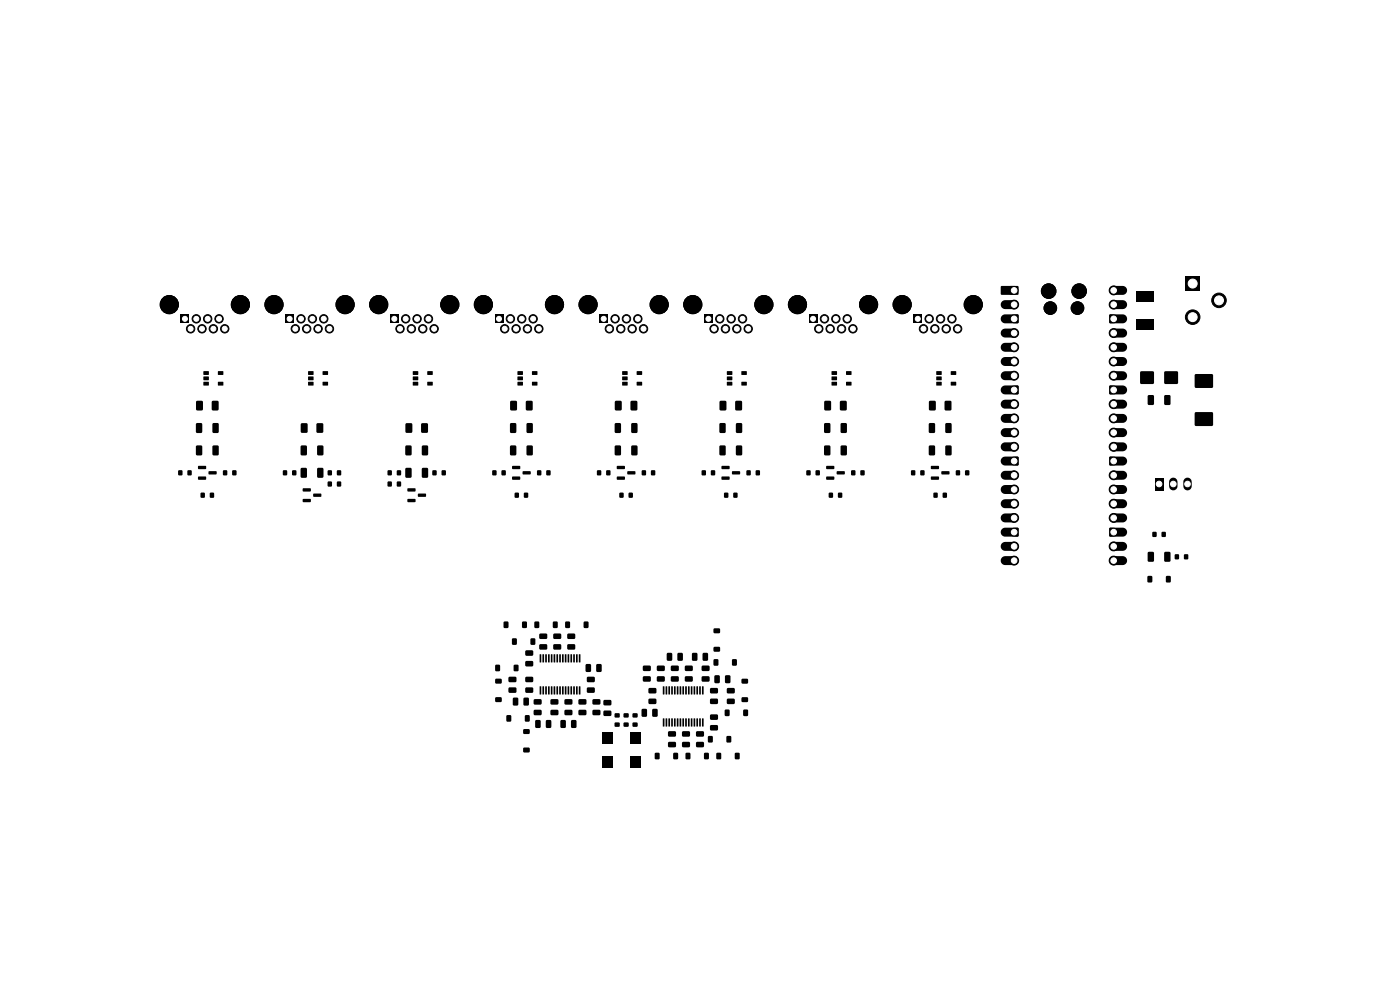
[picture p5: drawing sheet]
<svg xmlns="http://www.w3.org/2000/svg" width="297mm" height="210mm" viewBox="0 0 297 210" stroke-linecap="round" stroke-linejoin="round" font-family="sans-serif">
<g fill="#000">
<path d="M38.3 66.7h1.8v1.8h-1.8zM43.2 78.8l1-.1 .1 .8h-1.1zM43.2 79.9h1l.1 .7-1.1 .1zM46.3 78.8l1-.1 .1 .8h-1.1zM60.6 66.7h1.7v1.8h-1.7zM65.4 78.8l1-.1 .1 .8h-1.1zM65.4 79.9h1l.1 .7-1.1 .1zM68.5 78.8l1-.1 .1 .8h-1.1zM82.8 66.7h1.7v1.8h-1.7zM87.6 78.8l1.1-.1v.8h-1.1zM87.6 79.9h1.1v.7l-1.1 .1zM90.7 78.8l1-.1 .1 .8h-1.1z"/>
<path d="M105 66.7h1.8v1.8h-1.8zM109.8 78.8l1.1-.1v.8h-1.1zM109.8 79.9h1.1v.7l-1.1 .1zM112.9 78.8l1-.1 .1 .8h-1.1zM127.2 66.7h1.8v1.8h-1.8zM132 78.8l1.1-.1v.8h-1zM132 79.9h1.1v.7l-1 .1zM135.1 78.8l1.1-.1v.8h-1.1zM149.4 66.7h1.8v1.8h-1.8zM154.2 78.8l1.1-.1 .1 .8h-1.1zM154.2 79.9h1.1l.1 .7-1.1 .1zM157.3 78.8l1.1-.1v.8h-1.1z"/>
<path d="M171.6 66.7h1.8v1.8h-1.8zM176.4 78.8l1.1-.1 .1 .8h-1.1zM176.4 79.9h1.1l.1 .7-1.1 .1zM179.5 78.8l1.1-.1v.8h-1zM193.8 66.7h1.8v1.8h-1.8zM198.6 78.8l1.1-.1 .1 .8h-1.1zM198.6 79.9h1.1l.1 .7-1.1 .1zM201.7 78.8l1.1-.1 .1 .8h-1.1zM212.7 63.9l.5-.2h1.9a.95 .95 0 0 1 1 .9 .95 .95 0 0 1-1 1h-1.9a.95 .95 0 0 1-.9-.7 .95 .95 0 0 1 .4-1zM212.7 69.9l.5-.2h1.9a.95 .95 0 0 1 1 1 .95 .95 0 0 1-1 .9h-1.9a.95 .95 0 0 1-.9-.6 .95 .95 0 0 1 .4-1.1zM212.7 72.9l.5-.2h1.9a.95 .95 0 0 1 1 1 .95 .95 0 0 1-1 .9h-1.9a.95 .95 0 0 1-.9-.6 .95 .95 0 0 1 .4-1.1zM212.7 75.9l.5-.2h1.9a.95 .95 0 0 1 1 1 .95 .95 0 0 1-1 .9h-1.9a.95 .95 0 0 1-.9-.6 .95 .95 0 0 1 .4-1.1z"/>
<path d="M212.7 79l.5-.2h1.9a.95 .95 0 0 1 1 .9 .95 .95 0 0 1-1 1h-1.9a.95 .95 0 0 1-.9-.7 .95 .95 0 0 1 .4-1zM214.3 60.7h1.7v1.8h-1.7zM212.4 60.7h2.7a.95 .95 0 0 1 1 .9 .95 .95 0 0 1-1 .9h-2.7zM212.6 66.9l.6-.2h2.7l.2 .2-.1 1.6-2.8 .1a.95 .95 0 0 1-.9-.6 .95 .95 0 0 1 .3-1.1zM214.5 66.9l.6-.2h.8l.2 .2v1.6l-1 .1a.95 .95 0 0 1-.9-.6 .95 .95 0 0 1 .3-1.1zM235.7 79l.6-.2h1.9a.95 .95 0 0 1 .9 .9 .95 .95 0 0 1-.9 1h-1.9a.95 .95 0 0 1-.9-.7 .95 .95 0 0 1 .3-1zM235.7 75.9l.6-.2h1.9a.95 .95 0 0 1 .9 1 .95 .95 0 0 1-.9 .9h-1.9a.95 .95 0 0 1-.9-.6 .95 .95 0 0 1 .3-1.1zM235.7 72.9l.6-.2h1.9a.95 .95 0 0 1 .9 1 .95 .95 0 0 1-.9 .9h-1.9a.95 .95 0 0 1-.9-.6 .95 .95 0 0 1 .3-1.1zM235.7 69.9l.6-.2h1.9a.95 .95 0 0 1 .9 1 .95 .95 0 0 1-.9 .9h-1.9a.95 .95 0 0 1-.9-.6 .95 .95 0 0 1 .3-1.1zM235.7 63.9l.6-.2h1.9a.95 .95 0 0 1 .9 .9 .95 .95 0 0 1-.9 1h-1.9a.95 .95 0 0 1-.9-.7 .95 .95 0 0 1 .3-1zM235.7 60.9l.6-.2h1.9a.95 .95 0 0 1 .9 .9 .95 .95 0 0 1-.9 1h-1.9a.95 .95 0 0 1-.9-.7 .95 .95 0 0 1 .3-1zM235.4 66.7h.9a.95 .95 0 0 1 .9 .9 .95 .95 0 0 1-.8 1l-1-.1z"/>
<path d="M235.4 66.7h2.8a.95 .95 0 0 1 .9 .7 .95 .95 0 0 1-.9 1.2l-2.8-.1zM241.9 78.8h2.8v2.6h-2.8zM241.1 67.6h3.7v2.3h-3.7zM241.1 61.8h3.7v2.3h-3.7zM247 78.8h2.8v2.6h-2.8zM251.5 58.6h3.1v3.1h-3.1zM37.8 99.8h.9v1h-.9zM39.8 99.8h.8v1h-.8zM41.6 89.8l1-.1 .3 .2v1.7l-.2 .2-.9 .1-.2-.2zM41.6 94.6l1-.1 .3 .2v1.6l-.2 .3h-.9l-.2-.2zM41.7 85.1l1.1-.1 .2 .2 .1 1.6-.2 .3h-1l-.3-.2zM42 98.9l1.6-.1 .1 .6-1.6 .1z"/>
<path d="M43.2 81h1l.1 .7-1.1 .1zM45 85.1l1.1-.1 .3 .2v1.6l-.2 .3h-1l-.3-.2zM45.1 89.8l1-.1 .3 .2v1.7l-.2 .2-.9 .1-.2-.2zM45.1 94.6l1-.1 .3 .2v1.6l-.2 .3h-.9l-.2-.2zM46.3 81h1l.1 .7-1.1 .1zM47.3 99.8h.9v1h-.9zM49.3 99.8h.8v1h-.8zM60.1 99.8h.8v1h-.8zM62 99.8h.8v1h-.8zM63.8 94.6l1-.1 .3 .2v1.6l-.2 .3h-.8l-.3-.2zM63.8 99.3l1-.1 .3 .2v1.7l-.2 .2-.8 .1-.3-.2zM63.9 89.8h1.1l.2 .1 .1 1.6-.2 .3h-1l-.3-.1z"/>
<path d="M65.4 81h1l.1 .7-1.1 .1zM67.2 89.8h1.1l.3 .1v1.6l-.2 .3h-1l-.3-.1zM67.3 94.6l1-.1 .3 .2v1.6l-.2 .3h-.8l-.3-.2zM67.3 99.3l1-.1 .3 .2v1.7l-.2 .2-.8 .1-.3-.2zM68.5 81h1l.1 .7-1.1 .1zM69.6 99.8h.8v1h-.8zM71.5 99.8h.8v1h-.8zM82.3 99.8h.8v1h-.8zM84.2 99.8h.8v1h-.8zM86.1 94.6l.9-.1 .3 .2v1.6l-.1 .3h-.9l-.3-.2zM86.1 99.3l.9-.1 .3 .2v1.7l-.1 .2-.9 .1-.3-.2zM86.1 89.8h1.1l.3 .1v1.6l-.2 .3h-1l-.3-.1z"/>
<path d="M87.6 81h1.1v.7l-1.1 .1zM89.4 89.8h1.1l.3 .1v1.6l-.2 .3h-1l-.3-.1zM89.6 94.6l.9-.1 .3 .2v1.6l-.1 .3h-.9l-.3-.2zM89.6 99.3l.9-.1 .3 .2v1.7l-.1 .2-.9 .1-.3-.2zM90.7 81h1l.1 .7-1.1 .1zM91.8 99.8h.8v1h-.8zM93.7 99.8h.8v1h-.8zM104.5 99.8h.8v1h-.8zM106.4 99.8h.8v1h-.8zM108.3 89.8l.9-.1 .3 .2v1.7l-.1 .2-.9 .1-.3-.2zM108.3 94.6l.9-.1 .3 .2v1.6l-.1 .3h-.9l-.3-.2zM108.3 85.1l1.1-.1 .3 .2v1.6l-.2 .3h-1l-.3-.2z"/>
<path d="M108.7 98.9l1.6-.1 .1 .6-1.7 .1zM109.8 81h1.1v.7l-1.1 .1zM111.6 85.1l1.1-.1 .3 .2v1.6l-.2 .3h-1l-.2-.2zM111.8 89.8l1-.1 .2 .2v1.7l-.1 .2-.9 .1-.3-.2zM111.8 94.6l1-.1 .2 .2v1.6l-.1 .3h-.9l-.3-.2zM112.9 81h1l.1 .7-1.1 .1zM114 99.8h.8v1h-.8zM115.9 99.8h.8v1h-.8zM126.7 99.8h.8v1h-.8zM128.6 99.8h.9v1h-.9zM130.5 94.6l1-.1 .2 .2 .1 1.6-.2 .3h-.9l-.3-.2zM130.5 89.8l1-.1 .2 .2 .1 1.7-.2 .2-.9 .1-.3-.2z"/>
<path d="M130.5 85.1l1.1-.1 .3 .2v1.6l-.2 .3h-1l-.3-.2zM130.9 98.9l1.6-.1 .1 .6-1.7 .1zM132 81h1.1v.7l-1 .1zM133.8 85.1l1.1-.1 .3 .2v1.6l-.2 .3h-1l-.2-.2zM134 94.6l1-.1 .2 .2 .1 1.6-.2 .3h-.9l-.3-.2zM134 89.8l1-.1 .2 .2 .1 1.7-.2 .2-.9 .1-.3-.2zM135.1 81h1.1v.7l-1.1 .1zM136.2 99.8h.8v1h-.8zM138.1 99.8h.9v1h-.9zM148.9 99.8h.8v1h-.8zM150.9 99.8h.8v1h-.8zM152.7 89.8l1-.1 .2 .2 .1 1.7-.2 .2-.9 .1-.3-.2z"/>
<path d="M152.7 94.6l1-.1 .2 .2 .1 1.6-.2 .3h-.9l-.3-.2zM152.7 85.1l1.1-.1 .3 .2v1.6l-.2 .3h-1l-.2-.2zM153.1 98.9l1.6-.1 .1 .6-1.6 .1zM154.2 81h1.1l.1 .7-1.1 .1zM156 85.1l1.1-.1 .3 .2v1.6l-.1 .3h-1l-.3-.2zM156.2 89.8l1-.1 .2 .2 .1 1.7-.2 .2-.9 .1-.3-.2zM156.2 94.6l1-.1 .2 .2 .1 1.6-.2 .3h-.9l-.3-.2zM157.3 81h1.1v.7l-1.1 .1zM158.4 99.8h.8v1h-.8zM160.4 99.8h.8v1h-.8zM171.1 99.8h.8v1h-.8zM173.1 99.8h.8v1h-.8z"/>
<path d="M174.9 94.6l1-.1 .3 .2v1.6l-.2 .3h-.9l-.3-.2zM174.9 89.8l1-.1 .3 .2v1.7l-.2 .2-.9 .1-.3-.2zM174.9 85.1l1.1-.1 .3 .2v1.6l-.2 .3h-1l-.2-.2zM175.3 98.9l1.6-.1 .1 .6-1.6 .1zM176.4 81h1.1l.1 .7-1.1 .1zM178.3 85.1l1.1-.1 .2 .2v1.6l-.1 .3h-1l-.3-.2zM178.4 94.6l1-.1 .3 .2v1.6l-.2 .3h-.9l-.3-.2zM178.4 89.8l1-.1 .3 .2v1.7l-.2 .2-.9 .1-.3-.2zM179.5 81h1.1v.7l-1 .1zM180.6 99.8h.8v1h-.8zM182.6 99.8h.8v1h-.8zM193.3 99.8h.8v1h-.8z"/>
<path d="M195.3 99.8h.8v1h-.8zM197.1 94.6l1-.1 .3 .2v1.6l-.2 .3h-.9l-.3-.2zM197.1 89.8l1-.1 .3 .2v1.7l-.2 .2-.9 .1-.3-.2zM197.1 85.1l1.1-.1 .3 .2v1.6l-.1 .3h-1.1l-.2-.2zM197.5 98.9l1.6-.1 .1 .6-1.6 .1zM198.6 81h1.1l.1 .7-1.1 .1zM200.5 85.1l1.1-.1 .2 .2 .1 1.6-.2 .3h-1l-.3-.2zM200.6 94.6l1-.1 .3 .2v1.6l-.2 .3h-.9l-.3-.2zM200.6 89.8l1-.1 .3 .2v1.7l-.2 .2-.9 .1-.3-.2zM201.7 81h1.1l.1 .7-1.1 .1zM202.8 99.8h.8v1h-.8zM204.8 99.8h.8v1h-.8z"/>
<path d="M212.7 85l.5-.2h1.9a.95 .95 0 0 1 1 .9 .95 .95 0 0 1-1 1h-1.9a.95 .95 0 0 1-.9-.7 .95 .95 0 0 1 .4-1zM212.7 88l.5-.2h1.9a.95 .95 0 0 1 1 1 .95 .95 0 0 1-1 .9h-1.9a.95 .95 0 0 1-.9-.6 .95 .95 0 0 1 .4-1.1zM212.7 91l.5-.2h1.9a.95 .95 0 0 1 1 1 .95 .95 0 0 1-1 .9h-1.9a.95 .95 0 0 1-.9-.6 .95 .95 0 0 1 .4-1.1zM212.7 94l.5-.2h1.9a.95 .95 0 0 1 1 1 .95 .95 0 0 1-1 .9h-1.9a.95 .95 0 0 1-.9-.6 .95 .95 0 0 1 .4-1.1zM212.6 82l.6-.2h2.7l.2 .2-.1 1.6-2.8 .1a.95 .95 0 0 1-.9-.7 .95 .95 0 0 1 .3-1zM214.5 82l.6-.2h.8l.2 .2v1.6l-1 .1a.95 .95 0 0 1-.9-.7 .95 .95 0 0 1 .3-1zM212.5 97.2l.7-.3 2.9 .1-.1 1.7h-2.8a.95 .95 0 0 1-.8-.5 .95 .95 0 0 1 .1-1zM214.5 97.1l.6-.2h.8l.2 .1v1.6l-1 .1a.95 .95 0 0 1-.9-.6 .95 .95 0 0 1 .3-1zM235.7 94l.6-.2h1.9a.95 .95 0 0 1 .9 1 .95 .95 0 0 1-.9 .9h-1.9a.95 .95 0 0 1-.9-.6 .95 .95 0 0 1 .3-1.1zM235.7 91l.6-.2h1.9a.95 .95 0 0 1 .9 1 .95 .95 0 0 1-.9 .9h-1.9a.95 .95 0 0 1-.9-.6 .95 .95 0 0 1 .3-1.1zM235.7 88l.6-.2h1.9a.95 .95 0 0 1 .9 1 .95 .95 0 0 1-.9 .9h-1.9a.95 .95 0 0 1-.9-.6 .95 .95 0 0 1 .3-1.1zM235.7 85l.6-.2h1.9a.95 .95 0 0 1 .9 .9 .95 .95 0 0 1-.9 1h-1.9a.95 .95 0 0 1-.9-.7 .95 .95 0 0 1 .3-1z"/>
<path d="M235.4 96.9h.9a.95 .95 0 0 1 .9 .9 .95 .95 0 0 1-.8 .9l-1-.1zM235.4 81.8h.9a.95 .95 0 0 1 .9 .8 .95 .95 0 0 1-.9 1.1l-.9-.1zM235.4 96.9h2.8a.95 .95 0 0 1 .9 .7 .95 .95 0 0 1-.5 1l-3.2 .1zM235.4 81.8h2.8a.95 .95 0 0 1 .9 .8 .95 .95 0 0 1-.9 1.1l-2.8-.1zM243.5 83.9l1-.1 .3 .2v1.6l-.2 .3h-.8l-.3-.2zM247 83.9l1-.1 .3 .2v1.6l-.2 .3h-.8l-.3-.2zM253.5 87.5h3.8v2.8h-3.8zM253.5 79.4h3.8v2.8h-3.8zM42 101.1h1.6l.1 .6-1.6 .1zM42.6 104.6h.8v.9h-.8zM44.3 100h1.6l.1 .5-1.7 .1zM44.6 104.6h.8v.9h-.8z"/>
<path d="M64.3 103.6h1.5l.1 .6-1.6 .1zM64.3 105.9l1.5-.1 .1 .6-1.6 .1zM66.5 104.7h1.6l.1 .6-1.7 .1zM69.6 102.2h.8v1h-.8zM71.5 102.2h.8v1h-.8zM82.3 102.2h.8v1h-.8zM84.2 102.2h.8v1h-.8zM86.5 103.6h1.6l.1 .6-1.7 .1zM86.5 105.9l1.6-.1 .1 .6-1.7 .1zM88.7 104.7h1.6l.1 .6-1.6 .1zM108.7 101.1h1.6l.1 .6-1.7 .1zM109.2 104.6h.8v.9h-.8z"/>
<path d="M110.9 100h1.6l.1 .5-1.6 .1zM111.2 104.6h.8v.9h-.8zM130.9 101.1h1.6l.1 .6-1.7 .1zM131.4 104.6h.8v.9h-.8zM133.1 100h1.6l.1 .5-1.6 .1zM133.4 104.6h.8v.9h-.8zM153.1 101.1h1.6l.1 .6-1.6 .1zM153.6 104.6h.9v.9h-.9zM155.3 100h1.6l.1 .5-1.6 .1zM155.6 104.6h.8v.9h-.8zM175.3 101.1h1.6l.1 .6-1.6 .1zM175.9 104.6h.8v.9h-.8z"/>
<path d="M177.5 100h1.6l.1 .5-1.6 .1zM177.8 104.6h.8v.9h-.8zM197.5 101.1h1.6l.1 .6-1.6 .1zM198.1 104.6h.8v.9h-.8zM199.7 100h1.6l.1 .5-1.6 .1zM200 104.6h.8v.9h-.8zM212.7 100.1l.5-.2h1.9a.95 .95 0 0 1 1 .9 .95 .95 0 0 1-1 1h-1.9a.95 .95 0 0 1-.9-.7 .95 .95 0 0 1 .4-1zM212.7 103.1l.5-.2h1.9a.95 .95 0 0 1 1 .9 .95 .95 0 0 1-1 1h-1.9a.95 .95 0 0 1-.9-.6 .95 .95 0 0 1 .4-1.1zM212.7 106.1l.5-.2h1.9a.95 .95 0 0 1 1 1 .95 .95 0 0 1-1 .9h-1.9a.95 .95 0 0 1-.9-.6 .95 .95 0 0 1 .4-1.1zM212.7 109.1l.5-.2h1.9a.95 .95 0 0 1 1 1 .95 .95 0 0 1-1 .9h-1.9a.95 .95 0 0 1-.9-.6 .95 .95 0 0 1 .4-1.1zM212.7 115.2l.5-.2h1.9a.95 .95 0 0 1 1 .9 .95 .95 0 0 1-1 1h-1.9a.95 .95 0 0 1-.9-.7 .95 .95 0 0 1 .4-1zM212.7 118.2l.5-.2h1.9a.95 .95 0 0 1 1 .9 .95 .95 0 0 1-1 1h-1.9a.95 .95 0 0 1-.9-.7 .95 .95 0 0 1 .4-1z"/>
<path d="M212.5 112.3l.7-.4 2.9 .1-.1 1.8h-2.8a.95 .95 0 0 1-.8-.5 .95 .95 0 0 1 .1-1zM214.5 112.2l.6-.3h.8l.2 .2v1.6l-1 .1a.95 .95 0 0 1-.9-.6 .95 .95 0 0 1 .3-1zM235.7 118.2l.6-.2h1.9a.95 .95 0 0 1 .9 .9 .95 .95 0 0 1-.9 1h-1.9a.95 .95 0 0 1-.9-.7 .95 .95 0 0 1 .3-1zM235.7 115.2l.6-.2h1.9a.95 .95 0 0 1 .9 .9 .95 .95 0 0 1-.9 1h-1.9a.95 .95 0 0 1-.9-.7 .95 .95 0 0 1 .3-1zM235.7 109.1l.6-.2h1.9a.95 .95 0 0 1 .9 1 .95 .95 0 0 1-.9 .9h-1.9a.95 .95 0 0 1-.9-.6 .95 .95 0 0 1 .3-1.1zM235.7 106.1l.6-.2h1.9a.95 .95 0 0 1 .9 1 .95 .95 0 0 1-.9 .9h-1.9a.95 .95 0 0 1-.9-.6 .95 .95 0 0 1 .3-1.1zM235.7 103.1l.6-.2h1.9a.95 .95 0 0 1 .9 .9 .95 .95 0 0 1-.9 1h-1.9a.95 .95 0 0 1-.9-.6 .95 .95 0 0 1 .3-1.1zM235.7 100.1l.6-.2h1.9a.95 .95 0 0 1 .9 .9 .95 .95 0 0 1-.9 1h-1.9a.95 .95 0 0 1-.9-.7 .95 .95 0 0 1 .3-1zM235.4 112l.9-.1a.95 .95 0 0 1 .9 .9 .95 .95 0 0 1-.8 1l-1-.1zM235.4 112l2.8-.1a.95 .95 0 0 1 .9 .8 .95 .95 0 0 1-.5 1l-3.2 .1zM243.5 117.1l1-.1 .3 .2v1.7l-.2 .3h-.8l-.3-.2zM244.5 112.9h.8v1h-.8z"/>
<path d="M245 101.3h1.8v2.7h-1.8zM246.5 112.9h.8v1h-.8zM247 117.1l1-.1 .3 .2v1.7l-.2 .3h-.8l-.3-.2zM249.3 117.6h.8v1h-.8zM251.2 117.6h.8v1h-.8zM106.9 131.9h.9v1.3h-.9zM108.7 135.5h.9v1.2h-.9zM111.5 138h1.5l.1 .2v.7l-.3 .2h-1.2l-.2-.3zM110.8 131.9h.9v1.3h-.9zM112.6 135.5h.9v1.2h-.9zM113.4 131.9h.9v1.3h-.9zM114.5 136.7h1.4l.2 .2v.7l-.3 .2h-1.2l-.2-.3z"/>
<path d="M114.5 134.5l1.4-.1 .2 .3v.7l-.3 .2-1.2-.1-.2-.2zM117.4 136.7h1.5l.2 .2v.7l-.3 .2h-1.3l-.1-.3zM117.4 134.5l1.5-.1 .2 .3v.7l-.3 .2-1.3-.1-.1-.2zM117.3 131.9h1v1.3h-1zM120 131.9h.9v1.3h-.9zM120.4 136.7h1.5l.1 .2v.7l-.3 .2h-1.2l-.2-.3zM120.4 134.5l1.5-.1 .1 .3v.7l-.3 .2-1.2-.1-.2-.2zM123.9 131.9h.9v1.3h-.9zM141.5 138.6l.8-.1 .3 .2v1.2l-.2 .3h-.7l-.2-.2zM143.8 138.6l.8-.1 .3 .2v1.2l-.2 .3h-.7l-.3-.2zM146.9 138.6l.8-.1 .2 .2 .1 1.2-.2 .3h-.7l-.3-.2zM149.1 138.6l.8-.1 .3 .2v1.2l-.2 .3h-.7l-.2-.2z"/>
<path d="M151.4 137.3h1.3v.9h-1.3zM151.4 133.4h1.3v.9h-1.3zM243.5 122.2h.9v1.3h-.9zM247.4 122.2h.9v1.3h-.9zM105.1 148h1.3v.9h-1.3zM105.1 144h1.3v.9h-1.3zM105.1 141.1h.9v1.2h-.9zM107.9 145.9l1.5-.1 .2 .3v.7l-.3 .2h-1.3l-.1-.3zM107.9 143.6h1.5l.2 .2v.7l-.3 .2h-1.3l-.1-.3zM107.5 151.8h.9v1.2h-.9zM108.9 148.1l.8-.1 .2 .1 .1 1.3-.2 .3h-.7l-.3-.2zM109 141.1h.9v1.2h-.9z"/>
<path d="M111.5 140.3l1.5-.1 .1 .3v.7l-.3 .2h-1.2l-.2-.3zM111.5 145.9l1.5-.1 .1 .3v.7l-.3 .2h-1.2l-.2-.3zM111.5 143.6h1.5l.1 .2v.7l-.3 .2h-1.2l-.2-.3zM111 154.7h1.3v.9h-1.3zM111 158.6h1.3v1h-1.3zM111.1 148.1l.8-.1 .3 .1v1.3l-.2 .3h-.7l-.2-.2zM111.4 151.8h.9v1.2h-.9zM113.3 150.6h1.4l.2 .2v.8l-.3 .1h-1.2l-.2-.3zM113.3 148.4l1.4-.1 .2 .3v.7l-.3 .2h-1.2l-.2-.3zM114.5 145.6l.3 .1-.1 1.6-.2-.1zM114.5 138.8l.3 .1-.1 1.6-.2-.1zM113.6 152.8l.8-.1 .3 .2v1.2l-.2 .3h-.7l-.3-.1z"/>
<path d="M115.1 145.6l.3 .1-.1 1.6-.2-.1zM115.1 138.8l.3 .1-.1 1.6-.2-.1zM115.7 145.6l.3 .1-.1 1.6-.2-.1zM115.7 138.8l.3 .1-.1 1.6-.2-.1zM116.3 145.6l.3 .1-.1 1.6-.2-.1zM116.3 138.8l.3 .1-.1 1.6-.2-.1zM116.9 145.6l.3 .1-.1 1.6-.3-.1zM116.9 138.8l.3 .1-.1 1.6-.3-.1zM115.9 152.8l.8-.1 .2 .2 .1 1.2-.2 .3h-.7l-.3-.1zM116.8 150.6h1.5l.2 .2v.8l-.3 .1h-1.3l-.1-.3zM116.8 148.4l1.5-.1 .2 .3v.7l-.3 .2h-1.3l-.1-.3zM117.5 145.6l.3 .1-.1 1.6-.3-.1z"/>
<path d="M117.5 138.8l.3 .1-.1 1.6-.3-.1zM118.1 145.6l.3 .1-.1 1.6-.3-.1zM118.1 138.8l.3 .1-.1 1.6-.3-.1zM118.7 145.6l.3 .1-.1 1.6-.3-.1zM118.7 138.8l.3 .1-.1 1.6-.3-.1zM119.3 145.6l.3 .1-.1 1.6-.3-.1zM119.3 138.8l.3 .1-.1 1.6-.3-.1zM119.8 145.6l.4 .1-.1 1.6-.3-.1zM119.8 138.8l.4 .1-.1 1.6-.3-.1zM119.8 150.6h1.5l.2 .2-.1 .8-.2 .1h-1.3l-.2-.3zM119.8 148.4l1.5-.1 .2 .3-.1 .7-.2 .2h-1.3l-.2-.3zM119 152.8l.8-.1 .2 .2 .1 1.2-.2 .3h-.7l-.3-.1z"/>
<path d="M120.4 145.6l.4 .1-.1 1.6-.3-.1zM120.4 138.8l.4 .1-.1 1.6-.3-.1zM121 145.6l.4 .1-.1 1.6-.3-.1zM121 138.8l.4 .1-.1 1.6-.3-.1zM121.6 145.6l.4 .1-.1 1.6-.3-.1zM121.6 138.8l.4 .1-.1 1.6-.3-.1zM122.2 145.6l.3 .1v1.6l-.3-.1zM122.2 138.8l.3 .1v1.6l-.3-.1zM121.2 152.8l.8-.1 .3 .2v1.2l-.2 .3h-.7l-.3-.1zM122.8 145.6l.3 .1v1.6l-.3-.1zM122.8 138.8l.3 .1v1.6l-.3-.1zM122.8 150.6h1.4l.2 .2v.8l-.3 .1h-1.2l-.2-.3z"/>
<path d="M122.8 148.4l1.4-.1 .2 .3v.7l-.3 .2h-1.2l-.2-.3zM124.6 145.9l1.4-.1 .2 .3v.7l-.3 .2h-1.2l-.2-.3zM124.6 143.6h1.4l.2 .2v.7l-.3 .2h-1.2l-.2-.3zM124.3 140.9l.8-.1 .3 .2v1.3l-.2 .2-.7 .1-.3-.2zM125.8 150.6h1.4l.2 .2v.8l-.3 .1h-1.2l-.2-.3zM125.8 148.4l1.4-.1 .2 .3v.7l-.3 .2h-1.2l-.2-.3zM126.6 140.9l.8-.1 .2 .2 .1 1.3-.2 .2-.7 .1-.3-.2zM127.8 155.4h2.1v2.4h-2.1zM128.1 150.8l1.4-.1 .2 .3v.7l-.3 .2h-1.2l-.2-.3zM128.1 148.5h1.4l.2 .3v.7l-.3 .1h-1.2l-.2-.3zM130.4 153.3h1v.8h-1zM130.4 151.3h1v.9h-1z"/>
<path d="M132.3 153.3h1v.8h-1zM132.3 151.3h1v.9h-1zM133.8 155.4h2.2v2.4h-2.2zM134.2 153.3h1v.8h-1zM134.2 151.3h1v.9h-1zM136.2 150.4l.8-.1 .3 .2v1.3l-.2 .2-.7 .1-.3-.2zM136.4 141.3l1.5-.1 .2 .3v.7l-.3 .2-1.3-.1-.1-.2zM136.4 143.5h1.5l.2 .2v.7l-.3 .2h-1.3l-.1-.3zM138.4 150.4l.8-.1 .3 .2v1.3l-.1 .2-.8 .1-.2-.2zM137.6 146l1.5-.1 .2 .3-.1 .7-.2 .2h-1.3l-.2-.3zM137.6 148.3l1.5-.1 .2 .3-.1 .7-.2 .2-1.3-.1-.2-.2zM139.4 141.3l1.5-.1 .1 .3v.7l-.2 .2-1.3-.1-.2-.2z"/>
<path d="M139.4 143.5h1.5l.1 .2v.7l-.2 .2h-1.3l-.2-.3zM140.6 145.6l.4 .1-.1 1.6-.3-.1zM140.6 152.4l.4 .1-.1 1.6-.3-.1zM141.2 145.6l.4 .1-.1 1.6-.3-.1zM141.2 152.4l.4 .1-.1 1.6-.3-.1zM141.8 145.6l.3 .1v1.6l-.3-.1zM141.8 152.4l.3 .1v1.6l-.3-.1zM142.4 145.6l.3 .1v1.6l-.3-.1zM142.4 152.4l.3 .1v1.6l-.3-.1zM141.8 155.2l1.4-.1 .2 .3v.7l-.3 .2h-1.2l-.2-.3zM141.8 157.4h1.4l.2 .2v.8l-.3 .1h-1.2l-.2-.3zM143 145.6l.3 .1-.1 1.6-.2-.1z"/>
<path d="M143 152.4l.3 .1-.1 1.6-.2-.1zM142.4 141.3l1.4-.1 .2 .3v.7l-.3 .2-1.2-.1-.2-.2zM142.4 143.5h1.4l.2 .2v.7l-.3 .2h-1.2l-.2-.3zM143.6 145.6l.3 .1-.1 1.6-.2-.1zM143.6 152.4l.3 .1-.1 1.6-.2-.1zM144.2 145.6l.3 .1-.1 1.6-.2-.1zM144.2 152.4l.3 .1-.1 1.6-.2-.1zM144.8 145.6l.3 .1-.1 1.6-.2-.1zM144.8 152.4l.3 .1-.1 1.6-.2-.1zM145.5 159.7h.9v1.3h-.9zM145.4 145.6l.3 .1-.1 1.6-.2-.1zM145.4 152.4l.3 .1-.1 1.6-.2-.1z"/>
<path d="M144.8 155.2l1.4-.1 .2 .3v.7l-.3 .2h-1.2l-.2-.3zM144.8 157.4h1.4l.2 .2v.8l-.3 .1h-1.2l-.2-.3zM146 145.6l.3 .1-.1 1.6-.3-.1zM146 152.4l.3 .1-.1 1.6-.3-.1zM145.4 141.3l1.4-.1 .2 .3v.7l-.3 .2-1.3-.1-.1-.2zM145.4 143.5h1.4l.2 .2v.7l-.3 .2h-1.3l-.1-.3zM146.6 145.6l.3 .1-.1 1.6-.3-.1zM146.6 152.4l.3 .1-.1 1.6-.3-.1zM147.2 145.6l.3 .1-.1 1.6-.3-.1zM147.2 152.4l.3 .1-.1 1.6-.3-.1zM147.8 145.6l.3 .1-.1 1.6-.3-.1zM147.8 152.4l.3 .1-.1 1.6-.3-.1z"/>
<path d="M148.3 145.6l.4 .1-.1 1.6-.3-.1zM148.3 152.4l.4 .1-.1 1.6-.3-.1zM147.7 155.2l1.5-.1 .2 .3-.1 .7-.2 .2h-1.3l-.2-.3zM147.7 157.4h1.5l.2 .2-.1 .8-.2 .1h-1.3l-.2-.3zM148.9 145.6l.4 .1-.1 1.6-.3-.1zM148.9 152.4l.4 .1-.1 1.6-.3-.1zM149.4 159.7h.9v1.3h-.9zM150.2 156.2h1v1.2h-1zM148.9 141.3l1.5-.1 .1 .3v.7l-.2 .2-1.3-.1-.2-.2zM148.9 143.5h1.5l.1 .2v.7l-.2 .2h-1.3l-.2-.3zM151.4 139.9h.9v1.3h-.9zM151.6 143.3l.8-.1 .3 .2v1.2l-.2 .3h-.7l-.2-.1z"/>
<path d="M152 159.7h.9v1.3h-.9zM150.7 146l1.4-.1 .2 .3v.7l-.3 .2h-1.2l-.2-.3zM150.7 148.3l1.4-.1 .2 .3v.7l-.3 .2-1.2-.1-.2-.2zM150.7 151.6h1.4l.2 .2v.7l-.3 .2h-1.2l-.2-.3zM150.7 153.9l1.4-.1 .2 .3v.7l-.3 .2h-1.2l-.2-.3zM153.8 150.6h.9v1.2h-.9zM153.9 143.3l.8-.1 .3 .2v1.2l-.2 .3h-.7l-.3-.1zM154.2 156.2h.9v1.2h-.9zM155.3 139.9h1v1.3h-1zM154.3 146l1.4-.1 .2 .3v.7l-.3 .2h-1.2l-.2-.3zM154.3 148.3l1.4-.1 .2 .3v.7l-.3 .2-1.2-.1-.2-.2zM155.9 159.7h1v1.3h-1z"/>
<path d="M157.7 150.6h.9v1.2h-.9zM157.4 144h1.2v1h-1.2zM157.4 148h1.2v.9h-1.2zM127.8 160.4h2.1v2.4h-2.1zM133.8 160.4h2.2v2.4h-2.2zM139 159.7h.9v1.3h-.9zM142.9 159.7h.9v1.3h-.9z"/>
</g>
<g fill="#000" stroke="#000" stroke-width=".21">
<circle cx="35.9" cy="64.6" r="1.93"/>
<circle cx="40.4" cy="69.7" r=".89"/>
<circle cx="41.6" cy="67.6" r=".89"/>
<circle cx="42.9" cy="69.7" r=".89"/>
<circle cx="44.1" cy="67.6" r=".89"/>
<circle cx="45.3" cy="69.7" r=".89"/>
<circle cx="46.5" cy="67.6" r=".89"/>
<circle cx="47.7" cy="69.7" r=".89"/>
<circle cx="51" cy="64.6" r="1.93"/>
<circle cx="58.1" cy="64.6" r="1.93"/>
<circle cx="62.6" cy="69.7" r=".89"/>
<circle cx="63.9" cy="67.6" r=".89"/>
<circle cx="65.1" cy="69.7" r=".89"/>
<circle cx="66.3" cy="67.6" r=".89"/>
<circle cx="67.5" cy="69.7" r=".89"/>
<circle cx="68.7" cy="67.6" r=".89"/>
<circle cx="69.9" cy="69.7" r=".89"/>
<circle cx="73.2" cy="64.6" r="1.93"/>
<circle cx="80.3" cy="64.6" r="1.93"/>
<circle cx="84.9" cy="69.7" r=".89"/>
<circle cx="86.1" cy="67.6" r=".89"/>
<circle cx="87.3" cy="69.7" r=".89"/>
<circle cx="88.5" cy="67.6" r=".89"/>
<circle cx="89.7" cy="69.7" r=".89"/>
<circle cx="90.9" cy="67.6" r=".89"/>
<circle cx="92.1" cy="69.7" r=".89"/>
<circle cx="95.4" cy="64.6" r="1.93"/>
<circle cx="102.5" cy="64.6" r="1.93"/>
<circle cx="107.1" cy="69.7" r=".89"/>
<circle cx="108.3" cy="67.6" r=".89"/>
<circle cx="109.5" cy="69.7" r=".89"/>
<circle cx="110.7" cy="67.6" r=".89"/>
<circle cx="111.9" cy="69.7" r=".89"/>
<circle cx="113.1" cy="67.6" r=".89"/>
<circle cx="114.3" cy="69.7" r=".89"/>
<circle cx="117.6" cy="64.6" r="1.93"/>
<circle cx="124.8" cy="64.6" r="1.93"/>
<circle cx="129.3" cy="69.7" r=".89"/>
<circle cx="130.5" cy="67.6" r=".89"/>
<circle cx="131.7" cy="69.7" r=".89"/>
<circle cx="132.9" cy="67.6" r=".89"/>
<circle cx="134.1" cy="69.7" r=".89"/>
<circle cx="135.3" cy="67.6" r=".89"/>
<circle cx="136.5" cy="69.7" r=".89"/>
<circle cx="139.8" cy="64.6" r="1.93"/>
<circle cx="147" cy="64.6" r="1.93"/>
<circle cx="151.5" cy="69.7" r=".89"/>
<circle cx="152.7" cy="67.6" r=".89"/>
<circle cx="153.9" cy="69.7" r=".89"/>
<circle cx="155.1" cy="67.6" r=".89"/>
<circle cx="156.3" cy="69.7" r=".89"/>
<circle cx="157.5" cy="67.6" r=".89"/>
<circle cx="158.7" cy="69.7" r=".89"/>
<circle cx="162.1" cy="64.6" r="1.93"/>
<circle cx="169.2" cy="64.6" r="1.93"/>
<circle cx="173.7" cy="69.7" r=".89"/>
<circle cx="174.9" cy="67.6" r=".89"/>
<circle cx="176.1" cy="69.7" r=".89"/>
<circle cx="177.3" cy="67.6" r=".89"/>
<circle cx="178.5" cy="69.7" r=".89"/>
<circle cx="179.7" cy="67.6" r=".89"/>
<circle cx="180.9" cy="69.7" r=".89"/>
<circle cx="184.3" cy="64.6" r="1.93"/>
<circle cx="191.4" cy="64.6" r="1.93"/>
<circle cx="195.9" cy="69.7" r=".89"/>
<circle cx="197.1" cy="67.6" r=".89"/>
<circle cx="198.3" cy="69.7" r=".89"/>
<circle cx="199.5" cy="67.6" r=".89"/>
<circle cx="200.7" cy="69.7" r=".89"/>
<circle cx="201.9" cy="67.6" r=".89"/>
<circle cx="203.2" cy="69.7" r=".89"/>
<circle cx="206.5" cy="64.6" r="1.93"/>
<circle cx="215.1" cy="70.7" r=".95"/>
<circle cx="215.1" cy="73.7" r=".95"/>
<circle cx="215.1" cy="79.7" r=".95"/>
<circle cx="215.1" cy="76.7" r=".95"/>
<circle cx="215.1" cy="64.6" r=".95"/>
<circle cx="222.5" cy="61.8" r="1.54"/>
<circle cx="222.8" cy="65.4" r="1.34"/>
<circle cx="228.6" cy="65.4" r="1.34"/>
<circle cx="228.9" cy="61.8" r="1.54"/>
<circle cx="236.3" cy="70.7" r=".95"/>
<circle cx="236.3" cy="73.7" r=".95"/>
<circle cx="236.3" cy="76.7" r=".95"/>
<circle cx="236.3" cy="79.7" r=".95"/>
<circle cx="236.3" cy="64.6" r=".95"/>
<circle cx="236.3" cy="61.6" r=".95"/>
<circle cx="253" cy="67.3" r="1.54"/>
<circle cx="258.6" cy="63.7" r="1.54"/>
<circle cx="215.1" cy="91.8" r=".95"/>
<circle cx="215.1" cy="94.8" r=".95"/>
<circle cx="215.1" cy="85.7" r=".95"/>
<circle cx="215.1" cy="88.8" r=".95"/>
<circle cx="236.3" cy="91.8" r=".95"/>
<circle cx="236.3" cy="94.8" r=".95"/>
<circle cx="236.3" cy="85.7" r=".95"/>
<circle cx="236.3" cy="88.8" r=".95"/>
<circle cx="215.1" cy="118.9" r=".95"/>
<circle cx="215.1" cy="100.8" r=".95"/>
<circle cx="215.1" cy="115.9" r=".95"/>
<circle cx="215.1" cy="106.9" r=".95"/>
<circle cx="215.1" cy="103.8" r=".95"/>
<circle cx="215.1" cy="109.9" r=".95"/>
<circle cx="236.3" cy="118.9" r=".95"/>
<circle cx="236.3" cy="115.9" r=".95"/>
<circle cx="236.3" cy="100.8" r=".95"/>
<circle cx="236.3" cy="106.9" r=".95"/>
<circle cx="236.3" cy="103.8" r=".95"/>
<circle cx="236.3" cy="109.9" r=".95"/>
</g>
<path d="M248.9 102.2v.9M251.9 102.2v.9" fill="none" stroke="#000" stroke-width="1.8"/>
<g fill="#fff" stroke="#fff" stroke-width=".21">
<circle cx="215.1" cy="61.6" r=".59"/>
<circle cx="215.1" cy="64.6" r=".59"/>
<circle cx="215.1" cy="67.6" r=".59"/>
<circle cx="215.1" cy="70.7" r=".59"/>
<circle cx="215.1" cy="73.7" r=".59"/>
<circle cx="215.1" cy="76.7" r=".59"/>
<circle cx="215.1" cy="79.7" r=".59"/>
<circle cx="215.1" cy="82.7" r=".59"/>
<circle cx="215.1" cy="85.7" r=".59"/>
<circle cx="215.1" cy="88.8" r=".59"/>
<circle cx="215.1" cy="91.8" r=".59"/>
<circle cx="215.1" cy="94.8" r=".59"/>
<circle cx="215.1" cy="97.8" r=".59"/>
<circle cx="215.1" cy="100.8" r=".59"/>
<circle cx="215.1" cy="103.8" r=".59"/>
<circle cx="215.1" cy="106.9" r=".59"/>
<circle cx="215.1" cy="109.9" r=".59"/>
<circle cx="215.1" cy="112.9" r=".59"/>
<circle cx="215.1" cy="115.9" r=".59"/>
<circle cx="215.1" cy="118.9" r=".59"/>
<circle cx="236.3" cy="118.9" r=".59"/>
<circle cx="236.3" cy="115.9" r=".59"/>
<circle cx="236.3" cy="112.9" r=".59"/>
<circle cx="236.3" cy="109.9" r=".59"/>
<circle cx="236.3" cy="106.9" r=".59"/>
<circle cx="236.3" cy="103.8" r=".59"/>
<circle cx="236.3" cy="100.8" r=".59"/>
<circle cx="236.3" cy="97.8" r=".59"/>
<circle cx="236.3" cy="94.8" r=".59"/>
<circle cx="236.3" cy="91.8" r=".59"/>
<circle cx="236.3" cy="88.8" r=".59"/>
<circle cx="236.3" cy="85.7" r=".59"/>
<circle cx="236.3" cy="82.7" r=".59"/>
<circle cx="236.3" cy="79.7" r=".59"/>
<circle cx="236.3" cy="76.7" r=".59"/>
<circle cx="236.3" cy="73.7" r=".59"/>
<circle cx="236.3" cy="70.7" r=".59"/>
<circle cx="236.3" cy="67.6" r=".59"/>
<circle cx="236.3" cy="64.6" r=".59"/>
<circle cx="236.3" cy="61.6" r=".59"/>
<circle cx="61.4" cy="67.6" r=".53"/>
<circle cx="62.6" cy="69.7" r=".53"/>
<circle cx="63.9" cy="67.6" r=".53"/>
<circle cx="65.1" cy="69.7" r=".53"/>
<circle cx="66.3" cy="67.6" r=".53"/>
<circle cx="67.5" cy="69.7" r=".53"/>
<circle cx="68.7" cy="67.6" r=".53"/>
<circle cx="69.9" cy="69.7" r=".53"/>
<circle cx="83.7" cy="67.6" r=".53"/>
<circle cx="84.9" cy="69.7" r=".53"/>
<circle cx="86.1" cy="67.6" r=".53"/>
<circle cx="87.3" cy="69.7" r=".53"/>
<circle cx="88.5" cy="67.6" r=".53"/>
<circle cx="89.7" cy="69.7" r=".53"/>
<circle cx="90.9" cy="67.6" r=".53"/>
<circle cx="92.1" cy="69.7" r=".53"/>
<circle cx="194.7" cy="67.6" r=".53"/>
<circle cx="195.9" cy="69.7" r=".53"/>
<circle cx="197.1" cy="67.6" r=".53"/>
<circle cx="198.3" cy="69.7" r=".53"/>
<circle cx="199.5" cy="67.6" r=".53"/>
<circle cx="200.7" cy="69.7" r=".53"/>
<circle cx="201.9" cy="67.6" r=".53"/>
<circle cx="203.2" cy="69.7" r=".53"/>
<circle cx="39.2" cy="67.6" r=".53"/>
<circle cx="40.4" cy="69.7" r=".53"/>
<circle cx="41.6" cy="67.6" r=".53"/>
<circle cx="42.9" cy="69.7" r=".53"/>
<circle cx="44.1" cy="67.6" r=".53"/>
<circle cx="45.3" cy="69.7" r=".53"/>
<circle cx="46.5" cy="67.6" r=".53"/>
<circle cx="47.7" cy="69.7" r=".53"/>
<circle cx="105.9" cy="67.6" r=".53"/>
<circle cx="107.1" cy="69.7" r=".53"/>
<circle cx="108.3" cy="67.6" r=".53"/>
<circle cx="109.5" cy="69.7" r=".53"/>
<circle cx="110.7" cy="67.6" r=".53"/>
<circle cx="111.9" cy="69.7" r=".53"/>
<circle cx="113.1" cy="67.6" r=".53"/>
<circle cx="114.3" cy="69.7" r=".53"/>
<circle cx="128.1" cy="67.6" r=".53"/>
<circle cx="129.3" cy="69.7" r=".53"/>
<circle cx="130.5" cy="67.6" r=".53"/>
<circle cx="131.7" cy="69.7" r=".53"/>
<circle cx="132.9" cy="67.6" r=".53"/>
<circle cx="134.1" cy="69.7" r=".53"/>
<circle cx="135.3" cy="67.6" r=".53"/>
<circle cx="136.5" cy="69.7" r=".53"/>
<circle cx="150.3" cy="67.6" r=".53"/>
<circle cx="151.5" cy="69.7" r=".53"/>
<circle cx="152.7" cy="67.6" r=".53"/>
<circle cx="153.9" cy="69.7" r=".53"/>
<circle cx="155.1" cy="67.6" r=".53"/>
<circle cx="156.3" cy="69.7" r=".53"/>
<circle cx="157.5" cy="67.6" r=".53"/>
<circle cx="158.7" cy="69.7" r=".53"/>
<circle cx="245.9" cy="102.7" r=".59"/>
<circle cx="248.9" cy="102.7" r=".59"/>
<circle cx="251.9" cy="102.7" r=".59"/>
<circle cx="172.5" cy="67.6" r=".53"/>
<circle cx="173.7" cy="69.7" r=".53"/>
<circle cx="174.9" cy="67.6" r=".53"/>
<circle cx="176.1" cy="69.7" r=".53"/>
<circle cx="177.3" cy="67.6" r=".53"/>
<circle cx="178.5" cy="69.7" r=".53"/>
<circle cx="179.7" cy="67.6" r=".53"/>
<circle cx="180.9" cy="69.7" r=".53"/>
<circle cx="253" cy="60.2" r=".95"/>
<circle cx="253" cy="67.3" r=".95"/>
<circle cx="258.6" cy="63.7" r=".95"/>
</g>
</svg>
